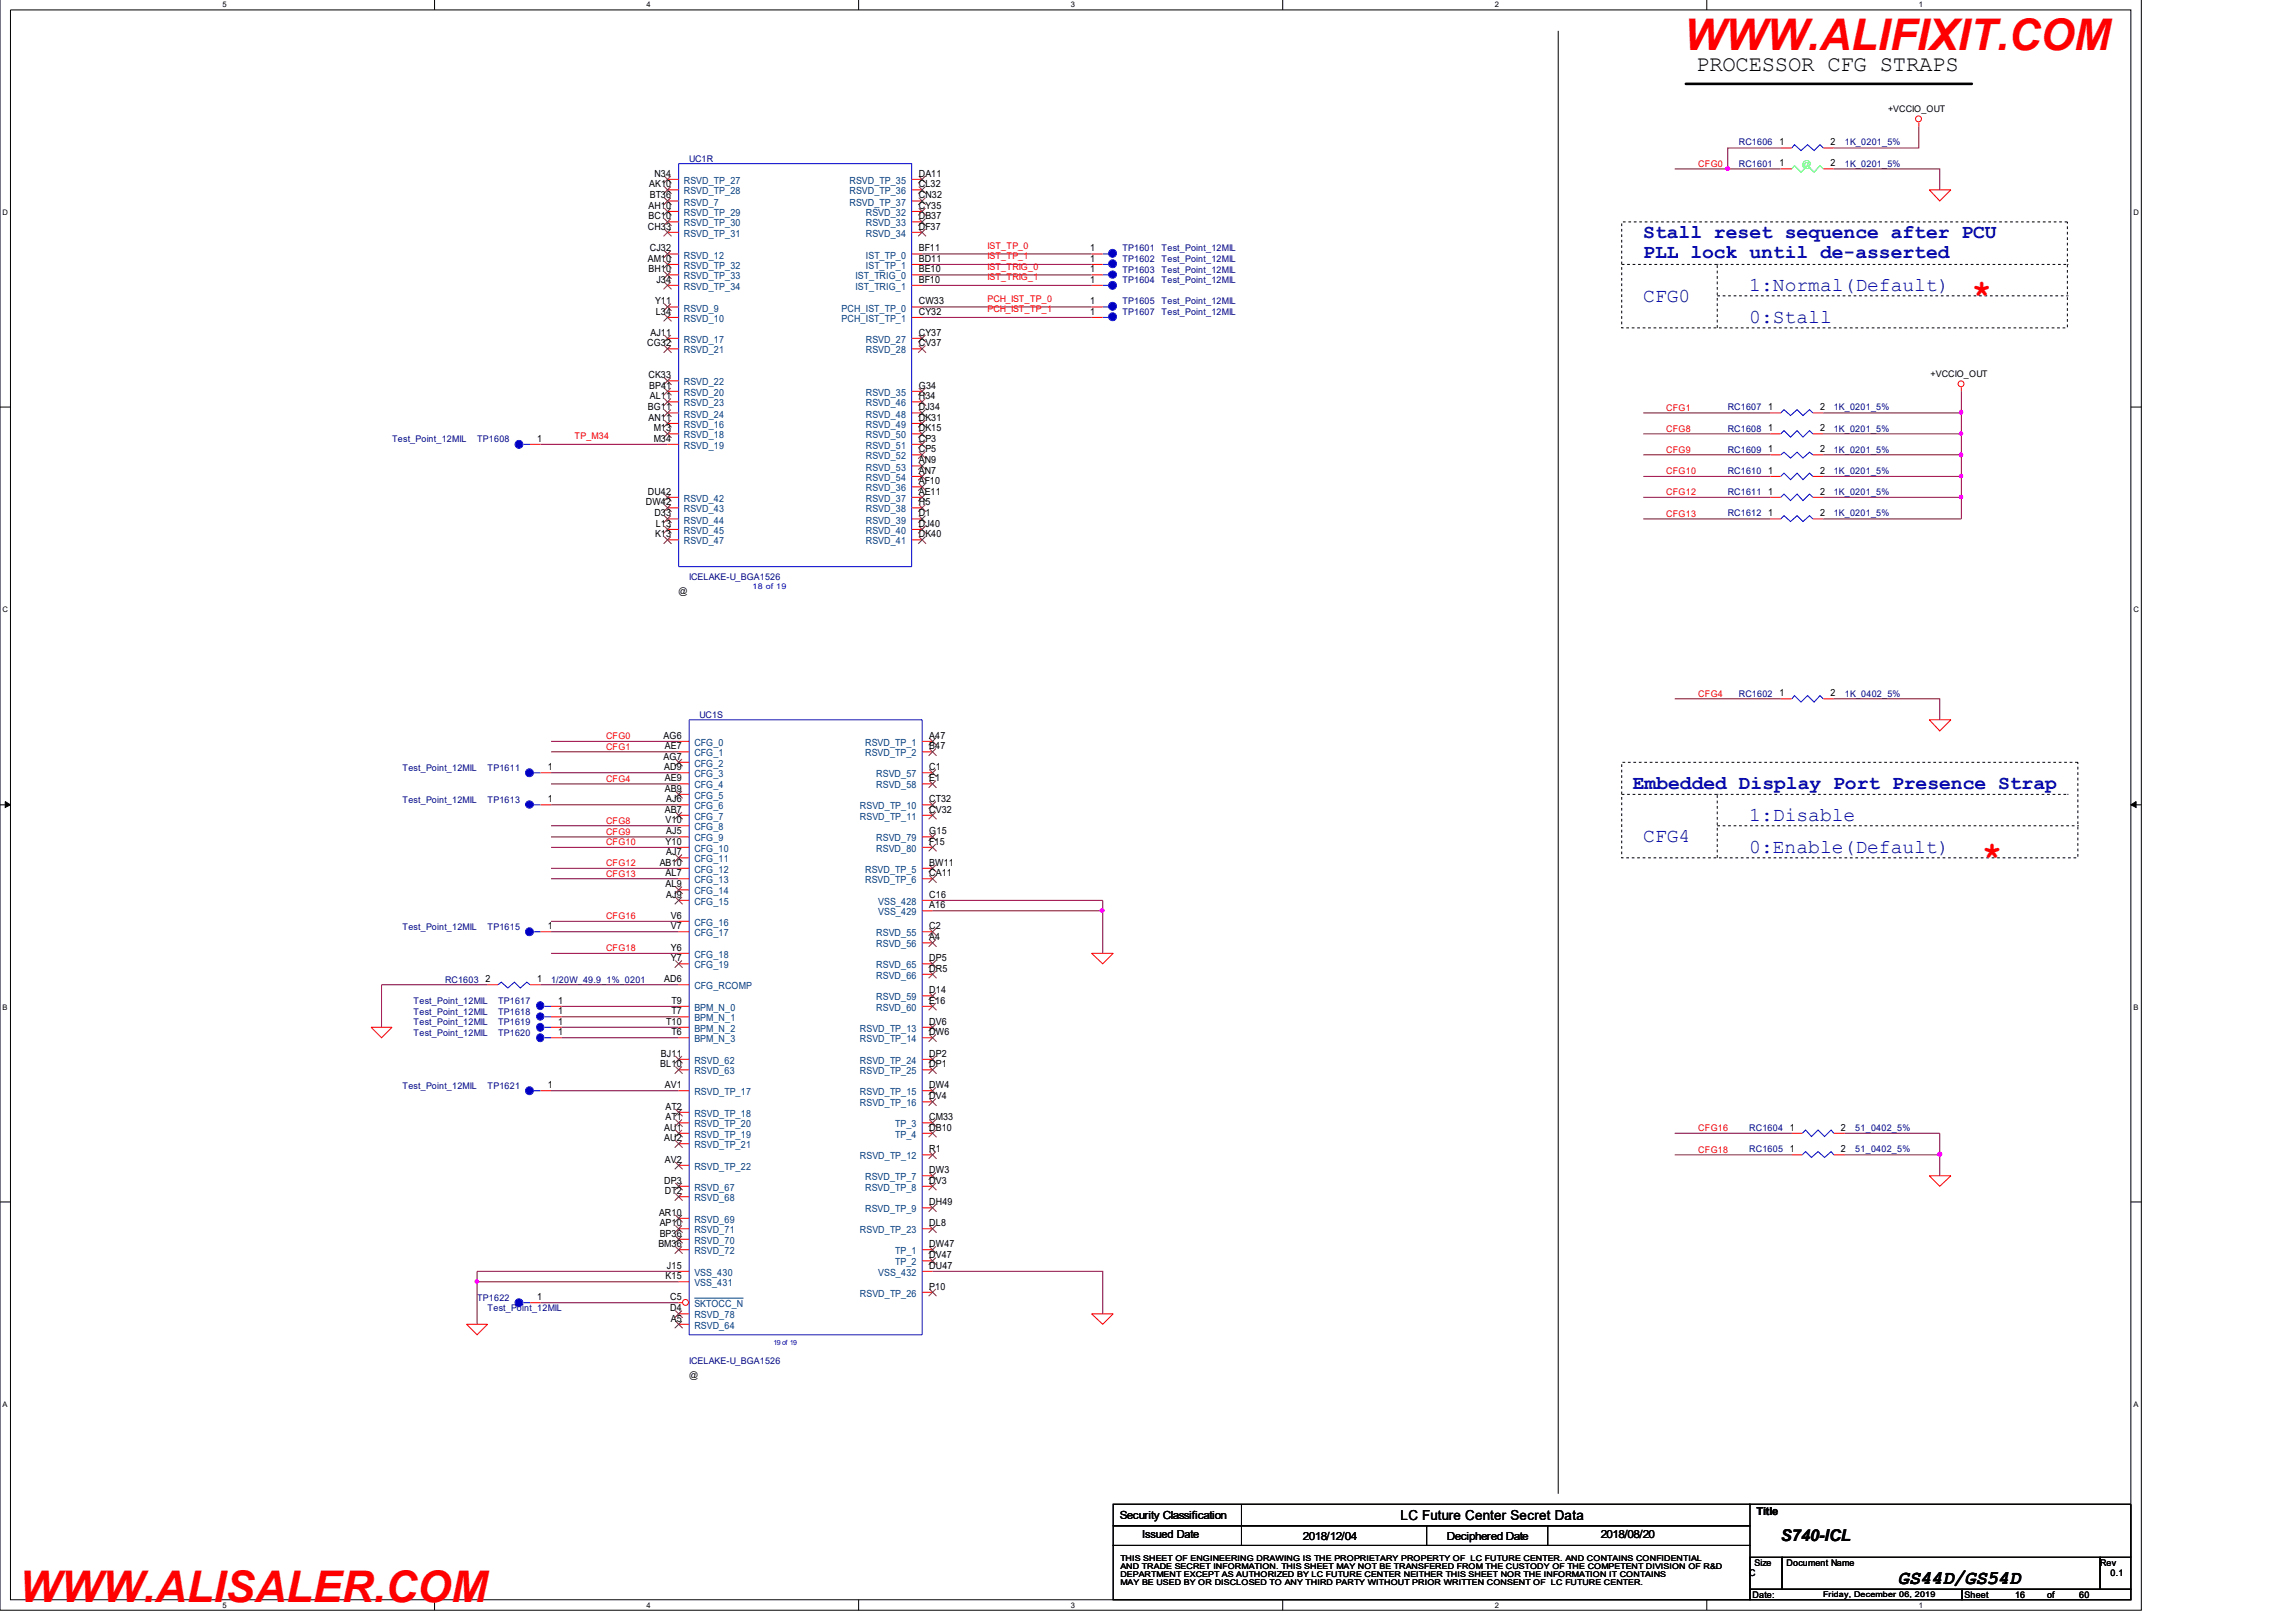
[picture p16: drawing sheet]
<svg xmlns="http://www.w3.org/2000/svg" width="297mm" height="210mm" viewBox="0 0 297 210" stroke-linecap="round" stroke-linejoin="round" font-family="sans-serif">
<defs><g id="words">
<g font-size="5.6" fill="#f00">
<text x="217.9" y="6.4">WWW.ALIFIXIT.COM</text>
<text x="2.5" y="207.3">WWW.ALISALER.COM</text>
</g>
<g font-size="4.3" fill="#f00">
<text x="255.1" y="39.1">*</text>
<text x="256.5" y="111.9">*</text>
</g>
<text font-size="2.9" x="219.5" y="9.2">PROCESSOR CFG STRAPS</text>
<g font-size="2.5" fill="#0000a0">
<text x="212.6" y="30.8">Stall reset sequence after PCU</text>
<text x="212.6" y="33.4">PLL lock until de-asserted</text>
<text x="212.6" y="39">CFG0</text>
<text x="226.3" y="37.7">1:Normal(Default)</text>
<text x="226.3" y="41.8">0:Stall</text>
<text x="211.2" y="102.1">Embedded Display Port Presence Strap</text>
<text x="226.3" y="106.3">1:Disable</text>
<text x="212.6" y="109">CFG4</text>
<text x="226.3" y="110.4">0:Enable(Default)</text>
</g>
<text font-size="2.5" x="245.5" y="205">GS44D/GS54D</text>
<text font-size="2.1" x="230.4" y="199.4">S740-ICL</text>
<text font-size="1.8" x="181.2" y="196.7">LC Future Center Secret Data</text>
<g font-size="1.4">
<text x="144.9" y="196.5">Security Classification</text>
<text x="227.2" y="196.1">Title</text>
<text x="147.7" y="199.1">Issued Date</text>
<text x="168.6" y="199.2">2018/12/04</text>
<text x="187.2" y="199.2">Deciphered Date</text>
<text x="207.1" y="199.1">2018/08/20</text>
</g>
<g font-size="1.3">
<text x="84.7" y="22.9">N34</text>
<text x="118.9" y="22.9">DA11</text>
<text x="230.2" y="18.8">1</text>
<text x="230.2" y="21.5">1</text>
<text x="236.8" y="18.8">2</text>
<text x="236.8" y="21.5">2</text>
<text x="83.8" y="29.7">CH33</text>
<text x="83.9" y="27">AH10</text>
<text x="83.9" y="28.4">BC10</text>
<text x="84" y="24.2">AK10</text>
<text x="84.1" y="25.7">BT36</text>
<text x="118.9" y="24.2">CL32</text>
<text x="118.9" y="25.7">CN32</text>
<text x="118.9" y="28.4">DB37</text>
<text x="118.9" y="27">CY35</text>
<text x="118.9" y="29.7">DF37</text>
<text x="83.8" y="33.9">AM10</text>
<text x="83.9" y="35.2">BH10</text>
<text x="84.1" y="32.5">CJ32</text>
<text x="118.9" y="35.2">BE10</text>
<text x="118.9" y="32.5">BF11</text>
<text x="118.9" y="33.9">BD11</text>
<text x="141.1" y="35.2">1</text>
<text x="141.1" y="33.9">1</text>
<text x="141.1" y="32.5">1</text>
<text x="84.8" y="39.4">Y11</text>
<text x="84.8" y="40.7">L34</text>
<text x="84.9" y="36.6">J34</text>
<text x="118.9" y="39.4">CW33</text>
<text x="118.9" y="40.7">CY32</text>
<text x="118.9" y="36.6">BF10</text>
<text x="141.1" y="36.6">1</text>
<text x="141.1" y="39.4">1</text>
<text x="141.1" y="40.7">1</text>
<text x="83.7" y="44.8">CG32</text>
<text x="84.2" y="43.4">AJ11</text>
<text x="118.9" y="43.4">CY37</text>
<text x="118.9" y="44.8">CV37</text>
<text x="83.8" y="53.1">BG11</text>
<text x="83.9" y="49">CK33</text>
<text x="84" y="50.3">BP41</text>
<text x="84.1" y="51.7">AL11</text>
<text x="118.9" y="50.3">G34</text>
<text x="118.9" y="51.7">H34</text>
<text x="118.9" y="53.1">DJ34</text>
<text x="228.8" y="53.1">1</text>
<text x="235.5" y="53.1">2</text>
<text x="69.5" y="57.2">1</text>
<text x="83.9" y="54.5">AN11</text>
<text x="84.6" y="55.8">M13</text>
<text x="84.6" y="57.2">M34</text>
<text x="118.9" y="58.5">CP5</text>
<text x="118.9" y="60">AN9</text>
<text x="118.9" y="54.5">DK31</text>
<text x="118.9" y="55.8">DK15</text>
<text x="118.9" y="57.2">CP3</text>
<text x="228.8" y="55.8">1</text>
<text x="228.8" y="58.5">1</text>
<text x="235.5" y="55.8">2</text>
<text x="235.5" y="58.5">2</text>
<text x="83.6" y="65.4">DW42</text>
<text x="83.8" y="64">DU42</text>
<text x="118.9" y="61.3">AN7</text>
<text x="118.9" y="62.7">AF10</text>
<text x="118.9" y="64">AE11</text>
<text x="118.9" y="65.4">H5</text>
<text x="228.8" y="64">1</text>
<text x="228.8" y="61.3">1</text>
<text x="235.5" y="64">2</text>
<text x="235.5" y="61.3">2</text>
<text x="84.7" y="66.8">D33</text>
<text x="84.8" y="69.5">K13</text>
<text x="84.8" y="68.2">L13</text>
<text x="118.9" y="69.5">DK40</text>
<text x="118.9" y="66.8">D1</text>
<text x="118.9" y="68.2">DJ40</text>
<text x="228.8" y="66.8">1</text>
<text x="235.5" y="66.8">2</text>
<text x="85.9" y="95.6">AG6</text>
<text x="120.2" y="95.6">A47</text>
<text x="230.2" y="90.1">1</text>
<text x="236.8" y="90.1">2</text>
<text x="70.9" y="99.7">1</text>
<text x="85.9" y="98.3">AG7</text>
<text x="85.9" y="99.7">AD9</text>
<text x="86" y="97">AE7</text>
<text x="86" y="101.1">AE9</text>
<text x="120.2" y="97">B47</text>
<text x="120.2" y="99.7">C1</text>
<text x="120.2" y="101.1">E1</text>
<text x="70.9" y="103.8">1</text>
<text x="86" y="102.5">AB9</text>
<text x="86" y="105.2">AB7</text>
<text x="86.1" y="106.5">V10</text>
<text x="86.2" y="103.8">AJ6</text>
<text x="86.2" y="108">AJ5</text>
<text x="120.2" y="103.8">CT32</text>
<text x="120.2" y="105.2">CV32</text>
<text x="120.2" y="108">G15</text>
<text x="85.3" y="112">AB10</text>
<text x="86.1" y="109.3">Y10</text>
<text x="86.1" y="113.4">AL7</text>
<text x="86.2" y="110.7">AJ7</text>
<text x="120.2" y="112">BW11</text>
<text x="120.2" y="113.4">CA11</text>
<text x="120.2" y="109.3">F15</text>
<text x="86.1" y="114.8">AL9</text>
<text x="86.2" y="116.2">AJ9</text>
<text x="86.8" y="118.9">V6</text>
<text x="120.2" y="116.2">C16</text>
<text x="120.2" y="117.5">A16</text>
<text x="70.9" y="120.2">1</text>
<text x="86.8" y="123">Y6</text>
<text x="86.8" y="124.4">Y7</text>
<text x="86.8" y="120.2">V7</text>
<text x="120.2" y="120.2">C2</text>
<text x="120.2" y="121.7">A4</text>
<text x="120.2" y="124.4">DP5</text>
<text x="120.2" y="125.7">DR5</text>
<text x="62.8" y="127.1">2</text>
<text x="69.5" y="127.1">1</text>
<text x="72.2" y="129.9">1</text>
<text x="72.2" y="131.2">1</text>
<text x="85.9" y="127.1">AD6</text>
<text x="86.9" y="129.9">T9</text>
<text x="86.9" y="131.2">T7</text>
<text x="120.2" y="128.5">D14</text>
<text x="120.2" y="129.9">E16</text>
<text x="72.2" y="134">1</text>
<text x="72.2" y="132.6">1</text>
<text x="85.5" y="136.8">BJ11</text>
<text x="86.2" y="132.6">T10</text>
<text x="86.9" y="134">T6</text>
<text x="120.2" y="136.8">DP2</text>
<text x="120.2" y="132.6">DV6</text>
<text x="120.2" y="134">DW6</text>
<text x="70.9" y="140.8">1</text>
<text x="85.4" y="138.1">BL10</text>
<text x="86" y="140.8">AV1</text>
<text x="86.1" y="143.6">AT2</text>
<text x="120.2" y="140.8">DW4</text>
<text x="120.2" y="142.3">DV4</text>
<text x="120.2" y="138.1">DP1</text>
<text x="85.9" y="146.3">AU1</text>
<text x="85.9" y="147.7">AU2</text>
<text x="86.1" y="145">AT1</text>
<text x="120.2" y="149.1">R1</text>
<text x="120.2" y="145">CM33</text>
<text x="120.2" y="146.3">DB10</text>
<text x="231.6" y="146.3">1</text>
<text x="231.6" y="149.1">1</text>
<text x="238.2" y="146.3">2</text>
<text x="238.2" y="149.1">2</text>
<text x="85.9" y="153.2">DP3</text>
<text x="86" y="150.5">AV2</text>
<text x="86" y="154.5">DT2</text>
<text x="120.2" y="151.8">DW3</text>
<text x="120.2" y="153.2">DV3</text>
<text x="120.2" y="156">DH49</text>
<text x="85.2" y="161.4">BM36</text>
<text x="85.3" y="157.3">AR10</text>
<text x="85.3" y="160">BP36</text>
<text x="85.3" y="158.7">AP10</text>
<text x="120.2" y="158.7">DL8</text>
<text x="120.2" y="161.4">DW47</text>
<text x="86.1" y="165.5">K15</text>
<text x="86.3" y="164.2">J15</text>
<text x="120.2" y="166.9">P10</text>
<text x="120.2" y="162.8">DV47</text>
<text x="120.2" y="164.2">DU47</text>
<text x="69.5" y="168.2">1</text>
<text x="86.7" y="168.2">C5</text>
<text x="86.7" y="169.7">D4</text>
<text x="86.8" y="171">A5</text>
</g>
<g font-size="1.3" fill="#004080">
<text x="88.5" y="23.8">RSVD_TP_27</text>
<text x="109.9" y="23.8">RSVD_TP_35</text>
<text x="88.5" y="25.2">RSVD_TP_28</text>
<text x="88.5" y="26.6">RSVD_7</text>
<text x="88.5" y="28">RSVD_TP_29</text>
<text x="88.5" y="29.3">RSVD_TP_30</text>
<text x="109.9" y="25.2">RSVD_TP_36</text>
<text x="109.9" y="26.6">RSVD_TP_37</text>
<text x="112" y="29.3">RSVD_33</text>
<text x="112" y="28">RSVD_32</text>
<text x="88.5" y="30.7">RSVD_TP_31</text>
<text x="88.5" y="33.5">RSVD_12</text>
<text x="88.5" y="34.8">RSVD_TP_32</text>
<text x="112" y="33.5">IST_TP_0</text>
<text x="112" y="34.8">IST_TP_1</text>
<text x="112" y="30.7">RSVD_34</text>
<text x="88.5" y="40.3">RSVD_9</text>
<text x="88.5" y="41.7">RSVD_10</text>
<text x="88.5" y="36.2">RSVD_TP_33</text>
<text x="88.5" y="37.5">RSVD_TP_34</text>
<text x="108.9" y="40.3">PCH_IST_TP_0</text>
<text x="108.9" y="41.7">PCH_IST_TP_1</text>
<text x="110.7" y="36.2">IST_TRIG_0</text>
<text x="110.7" y="37.5">IST_TRIG_1</text>
<text x="88.5" y="44.4">RSVD_17</text>
<text x="88.5" y="45.7">RSVD_21</text>
<text x="112" y="44.4">RSVD_27</text>
<text x="112" y="45.7">RSVD_28</text>
<text x="88.5" y="49.9">RSVD_22</text>
<text x="88.5" y="52.6">RSVD_23</text>
<text x="88.5" y="51.2">RSVD_20</text>
<text x="112" y="51.2">RSVD_35</text>
<text x="112" y="52.6">RSVD_46</text>
<text x="88.5" y="54">RSVD_24</text>
<text x="88.5" y="55.4">RSVD_16</text>
<text x="88.5" y="56.7">RSVD_18</text>
<text x="88.5" y="58.1">RSVD_19</text>
<text x="112" y="59.5">RSVD_52</text>
<text x="112" y="54">RSVD_48</text>
<text x="112" y="55.4">RSVD_49</text>
<text x="112" y="56.7">RSVD_50</text>
<text x="112" y="58.1">RSVD_51</text>
<text x="88.5" y="65">RSVD_42</text>
<text x="112" y="60.9">RSVD_53</text>
<text x="112" y="62.2">RSVD_54</text>
<text x="112" y="63.6">RSVD_36</text>
<text x="112" y="65">RSVD_37</text>
<text x="88.5" y="66.3">RSVD_43</text>
<text x="88.5" y="67.7">RSVD_44</text>
<text x="88.5" y="69.1">RSVD_45</text>
<text x="88.5" y="70.5">RSVD_47</text>
<text x="112" y="70.5">RSVD_41</text>
<text x="112" y="66.3">RSVD_38</text>
<text x="112" y="67.7">RSVD_39</text>
<text x="112" y="69.1">RSVD_40</text>
<text x="89.8" y="96.5">CFG_0</text>
<text x="89.8" y="97.9">CFG_1</text>
<text x="89.8" y="99.2">CFG_2</text>
<text x="89.8" y="100.6">CFG_3</text>
<text x="111.9" y="96.5">RSVD_TP_1</text>
<text x="111.9" y="97.9">RSVD_TP_2</text>
<text x="113.4" y="100.6">RSVD_57</text>
<text x="89.8" y="102">CFG_4</text>
<text x="89.8" y="103.4">CFG_5</text>
<text x="89.8" y="104.7">CFG_6</text>
<text x="89.8" y="106.1">CFG_7</text>
<text x="89.8" y="107.5">CFG_8</text>
<text x="111.3" y="104.7">RSVD_TP_10</text>
<text x="111.3" y="106.1">RSVD_TP_11</text>
<text x="113.4" y="102">RSVD_58</text>
<text x="89.8" y="110.3">CFG_10</text>
<text x="89.8" y="111.6">CFG_11</text>
<text x="89.8" y="113">CFG_12</text>
<text x="89.8" y="108.9">CFG_9</text>
<text x="111.9" y="113">RSVD_TP_5</text>
<text x="113.4" y="108.9">RSVD_79</text>
<text x="113.4" y="110.3">RSVD_80</text>
<text x="89.8" y="114.3">CFG_13</text>
<text x="89.8" y="115.8">CFG_14</text>
<text x="89.8" y="117.1">CFG_15</text>
<text x="89.8" y="119.8">CFG_16</text>
<text x="111.9" y="114.3">RSVD_TP_6</text>
<text x="113.6" y="117.1">VSS_428</text>
<text x="113.6" y="118.5">VSS_429</text>
<text x="89.8" y="124">CFG_18</text>
<text x="89.8" y="125.3">CFG_19</text>
<text x="89.8" y="121.2">CFG_17</text>
<text x="113.4" y="121.2">RSVD_55</text>
<text x="113.4" y="122.6">RSVD_56</text>
<text x="113.4" y="125.3">RSVD_65</text>
<text x="89.8" y="128">CFG_RCOMP</text>
<text x="89.8" y="130.8">BPM_N_0</text>
<text x="113.4" y="129.5">RSVD_59</text>
<text x="113.4" y="130.8">RSVD_60</text>
<text x="113.4" y="126.7">RSVD_66</text>
<text x="89.8" y="137.7">RSVD_62</text>
<text x="89.8" y="132.2">BPM_N_1</text>
<text x="89.8" y="133.5">BPM_N_2</text>
<text x="89.8" y="134.9">BPM_N_3</text>
<text x="111.3" y="137.7">RSVD_TP_24</text>
<text x="111.3" y="133.5">RSVD_TP_13</text>
<text x="111.3" y="134.9">RSVD_TP_14</text>
<text x="89.8" y="141.7">RSVD_TP_17</text>
<text x="89.8" y="139">RSVD_63</text>
<text x="111.3" y="141.7">RSVD_TP_15</text>
<text x="111.3" y="143.2">RSVD_TP_16</text>
<text x="111.3" y="139">RSVD_TP_25</text>
<text x="89.8" y="144.5">RSVD_TP_18</text>
<text x="89.8" y="147.2">RSVD_TP_19</text>
<text x="89.8" y="145.9">RSVD_TP_20</text>
<text x="89.8" y="148.6">RSVD_TP_21</text>
<text x="115.8" y="145.9">TP_3</text>
<text x="115.8" y="147.2">TP_4</text>
<text x="89.8" y="151.4">RSVD_TP_22</text>
<text x="89.8" y="154.1">RSVD_67</text>
<text x="89.8" y="155.5">RSVD_68</text>
<text x="111.3" y="150">RSVD_TP_12</text>
<text x="111.9" y="152.8">RSVD_TP_7</text>
<text x="111.9" y="154.1">RSVD_TP_8</text>
<text x="89.8" y="161">RSVD_70</text>
<text x="89.8" y="159.6">RSVD_71</text>
<text x="89.8" y="158.3">RSVD_69</text>
<text x="111.3" y="159.6">RSVD_TP_23</text>
<text x="111.9" y="156.9">RSVD_TP_9</text>
<text x="89.8" y="162.3">RSVD_72</text>
<text x="89.8" y="165.1">VSS_430</text>
<text x="89.8" y="166.5">VSS_431</text>
<text x="111.3" y="167.8">RSVD_TP_26</text>
<text x="113.6" y="165.1">VSS_432</text>
<text x="115.8" y="162.3">TP_1</text>
<text x="115.8" y="163.8">TP_2</text>
<text x="89.8" y="169.2">SKTOCC_N</text>
<text x="89.8" y="170.6">RSVD_78</text>
<text x="89.8" y="172">RSVD_64</text>
</g>
<g font-size="1.2">
<text x="244.3" y="14.5">+VCCIO_OUT</text>
<text x="249.8" y="48.8">+VCCIO_OUT</text>
<text x="87.8" y="76.9">@</text>
<text x="89.2" y="178.3">@</text>
<text x="226.3" y="204">C</text>
<text x="227" y="202.6">Size</text>
<text x="231.1" y="202.6">Document Name</text>
<text x="271.7" y="202.6">Rev</text>
<text x="273" y="204">0.1</text>
<text x="226.7" y="206.8">Date:</text>
<text x="254.2" y="206.8">Sheet</text>
<text x="260.7" y="206.8">16</text>
<text x="264.8" y="206.8">of</text>
<text x="269" y="206.8">60</text>
</g>
<g font-size="1.2" fill="#000080">
<text x="89.2" y="20.9">UC1R</text>
<text x="225" y="18.8">RC1606</text>
<text x="225" y="21.6">RC1601</text>
<text x="238.7" y="18.8">1K_0201_5%</text>
<text x="238.7" y="21.6">1K_0201_5%</text>
<text x="145.2" y="35.3">TP1603</text>
<text x="145.2" y="34">TP1602</text>
<text x="145.2" y="32.5">TP1601</text>
<text x="150.3" y="35.3">Test_Point_12MIL</text>
<text x="150.3" y="34">Test_Point_12MIL</text>
<text x="150.3" y="32.5">Test_Point_12MIL</text>
<text x="145.2" y="36.7">TP1604</text>
<text x="145.2" y="39.4">TP1605</text>
<text x="145.2" y="40.8">TP1607</text>
<text x="150.3" y="36.7">Test_Point_12MIL</text>
<text x="150.3" y="39.4">Test_Point_12MIL</text>
<text x="150.3" y="40.8">Test_Point_12MIL</text>
<text x="223.5" y="53.1">RC1607</text>
<text x="237.2" y="53.1">1K_0201_5%</text>
<text x="50.7" y="57.2">Test_Point_12MIL</text>
<text x="61.7" y="57.2">TP1608</text>
<text x="223.5" y="55.9">RC1608</text>
<text x="223.5" y="58.6">RC1609</text>
<text x="237.2" y="55.9">1K_0201_5%</text>
<text x="237.2" y="58.6">1K_0201_5%</text>
<text x="223.5" y="64.1">RC1611</text>
<text x="223.5" y="61.4">RC1610</text>
<text x="237.2" y="64.1">1K_0201_5%</text>
<text x="237.2" y="61.4">1K_0201_5%</text>
<text x="223.5" y="66.8">RC1612</text>
<text x="237.2" y="66.8">1K_0201_5%</text>
<text x="89.2" y="75.1">ICELAKE-U_BGA1526</text>
<text x="90.5" y="92.9">UC1S</text>
<text x="225" y="90.2">RC1602</text>
<text x="238.7" y="90.2">1K_0402_5%</text>
<text x="52.1" y="99.8">Test_Point_12MIL</text>
<text x="63.1" y="99.8">TP1611</text>
<text x="52.1" y="103.9">Test_Point_12MIL</text>
<text x="63.1" y="103.9">TP1613</text>
<text x="52.1" y="120.3">Test_Point_12MIL</text>
<text x="63.1" y="120.3">TP1615</text>
<text x="53.5" y="130">Test_Point_12MIL</text>
<text x="53.5" y="131.3">Test_Point_12MIL</text>
<text x="57.6" y="127.2">RC1603</text>
<text x="64.4" y="130">TP1617</text>
<text x="64.4" y="131.3">TP1618</text>
<text x="71.3" y="127.2">1/20W_49.9_1%_0201</text>
<text x="53.5" y="134">Test_Point_12MIL</text>
<text x="53.5" y="132.7">Test_Point_12MIL</text>
<text x="64.4" y="134">TP1620</text>
<text x="64.4" y="132.7">TP1619</text>
<text x="52.1" y="140.9">Test_Point_12MIL</text>
<text x="63.1" y="140.9">TP1621</text>
<text x="226.3" y="146.4">RC1604</text>
<text x="226.3" y="149.1">RC1605</text>
<text x="240" y="146.4">51_0402_5%</text>
<text x="240" y="149.1">51_0402_5%</text>
<text x="61.7" y="168.3">TP1622</text>
<text x="63.1" y="169.7">Test_Point_12MIL</text>
<text x="89.2" y="176.5">ICELAKE-U_BGA1526</text>
</g>
<g font-size="1.2" fill="#f00">
<text x="219.7" y="21.6">CFG0</text>
<text x="127.8" y="32.2">IST_TP_0</text>
<text x="127.8" y="33.5">IST_TP_1</text>
<text x="127.8" y="34.9">IST_TRIG_0</text>
<text x="127.8" y="36.3">IST_TRIG_1</text>
<text x="127.8" y="39">PCH_IST_TP_0</text>
<text x="127.8" y="40.4">PCH_IST_TP_1</text>
<text x="215.6" y="53.2">CFG1</text>
<text x="74.3" y="56.8">TP_M34</text>
<text x="215.6" y="55.9">CFG8</text>
<text x="215.6" y="58.6">CFG9</text>
<text x="215.6" y="61.4">CFG10</text>
<text x="215.6" y="64.1">CFG12</text>
<text x="215.6" y="66.9">CFG13</text>
<text x="78.4" y="95.7">CFG0</text>
<text x="219.7" y="90.2">CFG4</text>
<text x="78.4" y="101.2">CFG4</text>
<text x="78.4" y="97">CFG1</text>
<text x="78.4" y="106.6">CFG8</text>
<text x="78.4" y="108">CFG9</text>
<text x="78.4" y="109.4">CFG10</text>
<text x="78.4" y="112.1">CFG12</text>
<text x="78.4" y="113.5">CFG13</text>
<text x="78.4" y="119">CFG16</text>
<text x="78.4" y="123.1">CFG18</text>
<text x="219.7" y="149.2">CFG18</text>
<text x="219.7" y="146.4">CFG16</text>
</g>
<text font-size="1.2" fill="#0f0" x="233.2" y="21.6">@</text>
<g font-size="1">
<text x="28.8" y=".9">5</text>
<text x="83.7" y=".9">4</text>
<text x="138.5" y=".9">3</text>
<text x="193.4" y=".9">2</text>
<text x="248.2" y=".9">1</text>
<text x=".3" y="27.8">D</text>
<text x="276" y="27.8">D</text>
<text x=".3" y="79.2">C</text>
<text x="276" y="79.2">C</text>
<text x=".3" y="130.7">B</text>
<text x="276" y="130.7">B</text>
<text x=".3" y="182">A</text>
<text x="276" y="182">A</text>
<text x="144.9" y="202">THIS SHEET OF ENGINEERING DRAWING IS THE PROPRIETARY PROPERTY OF LC FUTURE CENTER. AND CONTAINS CONFIDENTIAL</text>
<text x="144.9" y="203">AND TRADE SECRET INFORMATION. THIS SHEET MAY NOT BE TRANSFERED FROM THE CUSTODY OF THE COMPETENT DIVISION OF R&amp;D</text>
<text x="28.8" y="208">5</text>
<text x="83.7" y="208">4</text>
<text x="138.5" y="208">3</text>
<text x="144.9" y="204.1">DEPARTMENT EXCEPT AS AUTHORIZED BY LC FUTURE CENTER NEITHER THIS SHEET NOR THE INFORMATION IT CONTAINS</text>
<text x="144.9" y="205.1">MAY BE USED BY OR DISCLOSED TO ANY THIRD PARTY WITHOUT PRIOR WRITTEN CONSENT OF LC FUTURE CENTER.</text>
<text x="193.4" y="208">2</text>
<text x="235.9" y="206.7">Friday, December 06, 2019</text>
<text x="248.2" y="208">1</text>
</g>
<text font-size="1" fill="#00f" x="97.4" y="76.2">18 of 19</text>
<text font-size=".9" fill="#00f" x="100.1" y="174">19 of 19</text>
</g></defs>
<path d="M0 -.1v208.5h277v-208.5M1.4 1.3h274.3v205.7h-274.3z" fill="none" stroke="#000" stroke-width=".13"/>
<g fill="#fff">
<path d="M28.8 .1h.4v1h-.4z"/>
<path d="M28.8 207.2h.4v1h-.4z"/>
</g>
<path d="M56.2 -.1v1.4M56.2 207v1.4" fill="none" stroke="#000" stroke-width=".13"/>
<g fill="#fff">
<path d="M83.7 .1h.4v1h-.4z"/>
<path d="M83.7 207.2h.4v1h-.4z"/>
</g>
<path d="M111.1 -.1v1.4M111.1 207v1.4" fill="none" stroke="#000" stroke-width=".13"/>
<g fill="#fff">
<path d="M138.5 .1h.4v1h-.4z"/>
<path d="M138.5 207.2h.4v1h-.4z"/>
</g>
<path d="M165.9 -.1v1.4M165.9 207v1.4" fill="none" stroke="#000" stroke-width=".13"/>
<g fill="#fff">
<path d="M193.4 .1h.4v1h-.4z"/>
<path d="M193.4 207.2h.4v1h-.4z"/>
</g>
<path d="M220.8 -.1v1.4M220.8 207v1.4" fill="none" stroke="#000" stroke-width=".13"/>
<g fill="#fff">
<path d="M248.2 .1h.5v1h-.5z"/>
<path d="M248.2 207.2h.5v1h-.5z"/>
<path d="M.3 26.9h.5v1.1h-.5z"/>
<path d="M276 26.9h.5v1.1h-.5z"/>
<path d="M.3 78.3h.5v1h-.5z"/>
<path d="M276 78.3h.5v1h-.5z"/>
</g>
<path d="M0 52.7h1.4M275.7 52.7h1.3" fill="none" stroke="#000" stroke-width=".13"/>
<g fill="#fff">
<path d="M.3 129.8h.5v1h-.5z"/>
<path d="M276 129.8h.5v1h-.5z"/>
</g>
<path d="M0 104.2h1.4M275.7 104.2h1.3" fill="none" stroke="#000" stroke-width=".13"/>
<path d="M.7 103.7l.7 .5-.7 .3zM275.7 104.2l.7-.5v.8z" fill="#000" stroke="#000" stroke-width=".13"/>
<g fill="#fff">
<path d="M.3 181.2h.5v1h-.5z"/>
<path d="M276 181.2h.5v1h-.5z"/>
</g>
<g fill="none" stroke="#000" stroke-width=".13">
<path d="M201.6 4v189.3M0 155.5h1.4M275.7 155.5h1.3M144 194.7h82.4v2.8h-82.4zM144 197.5h82.4v2.5h-82.4zM144 200h82.4v7h-82.4zM160.6 194.7v5.3M184.6 197.5v2.5M200.2 197.5v2.5M226.3 194.7h49.4v6.8M226.4 205.7h27.4v1.3h-27.4zM226.4 201.5h4.1v4.2h-4.1z"/>
<path d="M230.5 201.5h41.2v4.2h-41.2zM253.8 205.7h21.9v1.3h-21.9zM271.7 201.5h4v4.2h-4z"/>
</g>
<path d="M209.8 34.2h57.7M209.8 28.7h57.7v13.7h-57.7zM222.2 38.3h45.3M222.2 42.4v-8.2M209.8 98.7h59v12.3h-59zM209.8 102.8h57.7M222.2 106.9h46.6M222.2 111v-8.2" fill="none" stroke="#000" stroke-width=".13" stroke-dasharray=".4 .4 .4 .4 .4 .4 .4 .4" stroke-linecap="butt"/>
<path d="M218.1 10.9h37" fill="none" stroke="#000" stroke-width=".34"/>
<g fill="none" stroke="#f00" stroke-width=".13">
<path d="M230.4 19.1h1.4M235.9 19.1h1.3M248.2 15.8v.6M141.2 35.6h1.5M141.2 34.2h1.5M141.2 36.9h1.5M141.2 39.7h1.5M249.6 24.6h2.8l-1.4 1.4zM229 53.4h1.4M234.5 53.4h1.4M253.7 50.1v.5M229 64.4h1.4"/>
<path d="M229 67.2h1.4M234.5 64.4h1.4M234.5 67.2h1.4M230.4 90.4h1.4M235.9 90.4h1.3M249.6 93.1h2.8l-1.4 1.5zM69.9 100h1.4M48 132.9h2.7l-1.3 1.4zM71.3 134.3h1.3M71.3 130.2h1.3M141.2 123.4h2.8l-1.3 1.3zM69.9 141.2h1.4"/>
<path d="M231.8 146.7h1.4M237.2 146.7h1.5M249.6 152.2h2.8l-1.4 1.3zM60.4 171.4h2.7l-1.4 1.3zM68.6 168.6h1.3M141.2 170h2.8l-1.3 1.4z"/>
<circle cx="248.2" cy="15.4" r=".38"/>
<circle cx="253.7" cy="49.7" r=".38"/>
</g>
<g fill="#00f" stroke="#00f" stroke-width=".13">
<circle cx="69.9" cy="134.3" r=".49"/>
<circle cx="144" cy="35.5" r=".49"/>
<circle cx="68.5" cy="100" r=".51"/>
<circle cx="68.5" cy="141.2" r=".51"/>
<circle cx="143.9" cy="34.1" r=".51"/>
<circle cx="67.1" cy="168.6" r=".51"/>
<circle cx="143.9" cy="36.9" r=".51"/>
<circle cx="69.9" cy="130.1" r=".49"/>
<circle cx="143.9" cy="39.6" r=".51"/>
</g>
<g fill="none" stroke="#00f" stroke-width=".13">
<path d="M231.8 19.1l.4-.4 .8 .8 .8-.8 .9 .8 .8-.8 .4 .4M142.7 35.6h.7M142.7 34.2h.7M142.7 36.9h.7M142.7 39.7h.7M230.4 53.4l.4-.4 .8 .8 .9-.8 .8 .8 .8-.8 .4 .4M230.4 64.4l.4-.5 .8 .9 .9-.9 .8 .9 .8-.9 .4 .5M230.4 67.2l.4-.5 .8 .8 .9-.8 .8 .8 .8-.8 .4 .5M89.2 93.1h30.1v79.6h-30.1zM231.8 90.4l.4-.4 .8 .9 .8-.9 .9 .9 .8-.9 .4 .4M69.1 100h.8M70.4 134.3h.9"/>
<path d="M70.4 130.2h.9M69.1 141.2h.8M233.2 146.7l.4-.5 .8 .9 .8-.9 .9 .9 .8-.9 .3 .5M67.7 168.6h.9"/>
</g>
<circle cx="88.7" cy="168.5" r=".38" fill="#fff" stroke="#f00" stroke-width=".13"/>
<g fill="none" stroke="#f00" stroke-width=".13">
<path d="M86.4 30.1h1.4M86.4 32.9h1.4M86.4 39.7h1.4M86.4 23.2h1.4M86.4 24.6h1.4M86.4 35.6h1.4M86.4 26h1.4M86.4 27.4h1.4M86.4 34.2h1.4M86.4 36.9h1.4M86.4 28.7h1.4M117.9 23.2h1.4"/>
<path d="M117.9 24.6h1.4M117.9 26h1.4M117.9 32.9h1.4M117.9 34.2h1.4M117.9 35.6h1.4M117.9 36.9h1.4M117.9 39.7h1.4M117.9 28.7h1.4M117.9 27.4h1.4M117.9 30.1h1.4M141.2 32.9h1.5M230.4 21.9h1.4"/>
<path d="M235.9 21.9h1.3M68.6 57.5h1.3M86.4 41.1h1.4M86.4 43.8h1.4M86.4 45.1h1.4M86.4 49.3h1.4M86.4 52h1.4M86.4 53.4h1.4M86.4 54.8h1.4M86.4 56.1h1.4M86.4 57.5h1.4M86.4 50.6h1.4"/>
<path d="M117.9 41.1h1.4M117.9 43.8h1.4M117.9 45.1h1.4M117.9 58.9h1.4M117.9 50.6h1.4M117.9 52h1.4M117.9 53.4h1.4M117.9 54.8h1.4M117.9 56.1h1.4M117.9 57.5h1.4M141.2 41.1h1.5M229 56.1h1.4"/>
<path d="M229 58.9h1.4M234.5 56.1h1.4M234.5 58.9h1.4M86.4 64.4h1.4M86.4 65.7h1.4M86.4 67.2h1.4M86.4 68.5h1.4M86.4 69.9h1.4M117.9 69.9h1.4M117.9 60.3h1.4M117.9 61.7h1.4M117.9 63h1.4"/>
<path d="M117.9 64.4h1.4M117.9 65.7h1.4M117.9 67.2h1.4M117.9 68.5h1.4M229 61.7h1.4M234.5 61.7h1.4M87.8 95.9h1.4M87.8 97.3h1.4M87.8 98.7h1.4M119.3 95.9h1.4M119.3 97.3h1.4M69.9 104.2h1.4"/>
<path d="M87.8 100h1.4M87.8 101.4h1.4M87.8 109.7h1.4M87.8 102.8h1.4M87.8 111h1.4M87.8 104.2h1.4M87.8 112.4h1.4M87.8 105.5h1.4M87.8 113.7h1.4M87.8 106.9h1.4M87.8 115.2h1.4M87.8 108.3h1.4"/>
<path d="M87.8 116.5h1.4M87.8 119.2h1.4M119.3 108.3h1.4M119.3 116.5h1.4M119.3 109.7h1.4M119.3 117.9h1.4M119.3 112.4h1.4M119.3 113.7h1.4M119.3 100h1.4M119.3 101.4h1.4M119.3 104.2h1.4M119.3 105.5h1.4"/>
<path d="M63.1 127.4h1.3M68.6 127.4h1.3M69.9 120.6h1.4M71.3 131.6h1.3M71.3 132.9h1.3M87.8 123.4h1.4M87.8 124.7h1.4M87.8 137.1h1.4M87.8 138.4h1.4M87.8 127.4h1.4M87.8 130.2h1.4M87.8 131.6h1.4"/>
<path d="M87.8 132.9h1.4M87.8 134.3h1.4M87.8 120.6h1.4M119.3 128.9h1.4M119.3 130.2h1.4M119.3 120.6h1.4M119.3 122h1.4M119.3 137.1h1.4M119.3 138.4h1.4M119.3 124.7h1.4M119.3 126.1h1.4M119.3 132.9h1.4"/>
<path d="M119.3 134.3h1.4M87.8 159h1.4M87.8 141.2h1.4M87.8 143.9h1.4M87.8 146.7h1.4M87.8 145.3h1.4M87.8 148h1.4M87.8 150.8h1.4M87.8 153.5h1.4M87.8 154.9h1.4M87.8 157.7h1.4M119.3 149.5h1.4"/>
<path d="M119.3 141.2h1.4M119.3 142.6h1.4M119.3 152.2h1.4M119.3 145.3h1.4M119.3 159h1.4M119.3 153.5h1.4M119.3 146.7h1.4M119.3 156.3h1.4M231.8 149.5h1.4M237.2 149.5h1.5M87.8 170h1.4M87.8 160.4h1.4"/>
<path d="M87.8 161.7h1.4M87.8 171.4h1.4M87.8 164.5h1.4M87.8 165.9h1.4M87.8 168.6h.5M119.3 161.7h1.4M119.3 163.2h1.4M119.3 167.2h1.4M119.3 164.5h1.4"/>
</g>
<path d="M89.8 168h6.4" fill="none" stroke="#004080" stroke-width=".13"/>
<g fill="none" stroke="#804000" stroke-width=".13">
<path d="M85.9 29.6l1 1M85.9 32.4l1 1M85.9 39.3l1 .9M85.9 22.8l1 .9M85.9 24.1l1 1M85.9 35.2l1 .9M85.9 25.6l1 .9M85.9 26.9l1 1M85.9 33.8l1 .9M85.9 36.5l1 .9M85.9 28.3l1 .9M86.8 29.6l-.9 1"/>
<path d="M86.8 32.4l-.9 1M86.8 39.3l-.9 .9M86.8 22.8l-.9 .9M86.8 24.1l-.9 1M86.8 35.2l-.9 .9M86.8 25.6l-.9 .9M86.8 26.9l-.9 1M86.8 33.8l-.9 .9M86.8 36.5l-.9 .9M86.8 28.3l-.9 .9M118.9 22.8l.9 .9M118.9 24.1l.9 1"/>
<path d="M118.9 25.6l.9 .9M118.9 28.3l.9 .9M118.9 26.9l.9 1M118.9 29.6l.9 1M119.7 22.8l-.9 .9M119.7 24.1l-.9 1M119.7 25.6l-.9 .9M119.7 28.3l-.9 .9M119.7 26.9l-.9 1M119.7 29.6l-.9 1M85.9 40.7l1 .9M85.9 43.4l1 .9"/>
<path d="M85.9 44.7l1 .9M85.9 48.9l1 .9M85.9 51.6l1 .9M85.9 53l1 .9M85.9 54.4l1 .9M85.9 55.7l1 1M85.9 50.2l1 1M86.8 40.7l-.9 .9M86.8 43.4l-.9 .9M86.8 44.7l-.9 .9M86.8 48.9l-.9 .9M86.8 51.6l-.9 .9"/>
<path d="M86.8 53l-.9 .9M86.8 54.4l-.9 .9M86.8 55.7l-.9 1M86.8 50.2l-.9 1M118.9 43.4l.9 .9M118.9 44.7l.9 .9M118.9 58.4l.9 1M118.9 59.9l.9 .9M118.9 50.2l.9 1M118.9 51.6l.9 .9M118.9 53l.9 .9M118.9 54.4l.9 .9"/>
<path d="M118.9 55.7l.9 1M118.9 57.1l.9 .9M119.7 43.4l-.9 .9M119.7 44.7l-.9 .9M119.7 58.4l-.9 1M119.7 59.9l-.9 .9M119.7 50.2l-.9 1M119.7 51.6l-.9 .9M119.7 53l-.9 .9M119.7 54.4l-.9 .9M119.7 55.7l-.9 1M119.7 57.1l-.9 .9"/>
<path d="M85.9 63.9l1 1M85.9 65.3l1 .9M85.9 66.7l1 1M85.9 68.1l1 .9M85.9 69.4l1 1M86.8 63.9l-.9 1M86.8 65.3l-.9 .9M86.8 66.7l-.9 1M86.8 68.1l-.9 .9M86.8 69.4l-.9 1M118.9 69.4l.9 1M118.9 61.2l.9 1"/>
<path d="M118.9 62.6l.9 .9M118.9 63.9l.9 1M118.9 65.3l.9 .9M118.9 66.7l.9 1M118.9 68.1l.9 .9M119.7 69.4l-.9 1M119.7 61.2l-.9 1M119.7 62.6l-.9 .9M119.7 63.9l-.9 1M119.7 65.3l-.9 .9M119.7 66.7l-.9 1M119.7 68.1l-.9 .9"/>
<path d="M87.4 98.2l.9 1M88.2 98.2l-.9 1M120.2 95.5l1 .9M120.2 96.9l1 .9M120.2 99.6l1 .9M121.1 95.5l-1 .9M121.1 96.9l-1 .9M121.1 99.6l-1 .9M87.4 102.4l.9 .9M87.4 110.6l.9 .9M87.4 105.1l.9 .9M87.4 114.7l.9 1"/>
<path d="M87.4 116.1l.9 .9M88.2 102.4l-.9 .9M88.2 110.6l-.9 .9M88.2 105.1l-.9 .9M88.2 114.7l-.9 1M88.2 116.1l-.9 .9M120.2 107.9l1 .9M120.2 109.2l1 1M120.2 111.9l1 1M120.2 113.3l1 .9M120.2 101l1 1M120.2 103.7l1 1"/>
<path d="M120.2 105.1l1 .9M121.1 107.9l-1 .9M121.1 109.2l-1 1M121.1 111.9l-1 1M121.1 113.3l-1 .9M121.1 101l-1 1M121.1 103.7l-1 1M121.1 105.1l-1 .9M87.4 124.3l.9 .9M87.4 136.7l.9 .9M87.4 138l.9 1M88.2 124.3l-.9 .9"/>
<path d="M88.2 136.7l-.9 .9M88.2 138l-.9 1M120.2 128.5l1 .9M120.2 129.8l1 .9M120.2 120.2l1 .9M120.2 121.6l1 .9M120.2 136.7l1 .9M120.2 138l1 1M120.2 124.3l1 .9M120.2 125.7l1 .9M120.2 132.5l1 .9M120.2 133.9l1 .9"/>
<path d="M121.1 128.5l-1 .9M121.1 129.8l-1 .9M121.1 120.2l-1 .9M121.1 121.6l-1 .9M121.1 136.7l-1 .9M121.1 138l-1 1M121.1 124.3l-1 .9M121.1 125.7l-1 .9M121.1 132.5l-1 .9M121.1 133.9l-1 .9M87.4 159.9l.9 1M87.4 158.6l.9 .9"/>
<path d="M87.4 143.5l.9 1M87.4 146.2l.9 1M87.4 144.9l.9 .9M87.4 147.6l.9 .9M87.4 150.4l.9 .9M87.4 153.1l.9 .9M87.4 154.4l.9 1M87.4 157.2l.9 1M88.2 159.9l-.9 1M88.2 158.6l-.9 .9M88.2 143.5l-.9 1M88.2 146.2l-.9 1"/>
<path d="M88.2 144.9l-.9 .9M88.2 147.6l-.9 .9M88.2 150.4l-.9 .9M88.2 153.1l-.9 .9M88.2 154.4l-.9 1M88.2 157.2l-.9 1M120.2 149l1 1M120.2 140.7l1 1M120.2 142.2l1 .9M120.2 151.7l1 1M120.2 144.9l1 .9M120.2 158.6l1 .9"/>
<path d="M120.2 153.1l1 .9M120.2 146.2l1 1M120.2 155.9l1 .9M121.1 149l-1 1M121.1 140.7l-1 1M121.1 142.2l-1 .9M121.1 151.7l-1 1M121.1 144.9l-1 .9M121.1 158.6l-1 .9M121.1 153.1l-1 .9M121.1 146.2l-1 1M121.1 155.9l-1 .9"/>
<path d="M87.4 169.6l.9 .9M87.4 161.3l.9 .9M87.4 171l.9 .9M88.2 169.6l-.9 .9M88.2 161.3l-.9 .9M88.2 171l-.9 .9M120.2 161.3l1 .9M120.2 162.7l1 1M120.2 166.8l1 .9M121.1 161.3l-1 .9M121.1 162.7l-1 1M121.1 166.8l-1 .9"/>
</g>
<g fill="none" stroke="#00f" stroke-width=".13">
<path d="M87.8 21.2h30.1v52.1h-30.1zM142.7 32.9h.7M67.7 57.5h.9M142.7 41.1h.7M230.4 56.1l.4-.4 .8 .9 .9-.9 .8 .9 .8-.9 .4 .4M230.4 58.9l.4-.4 .8 .8 .9-.8 .8 .8 .8-.8 .4 .4M230.4 61.7l.4-.5 .8 .9 .9-.9 .8 .9 .8-.9 .4 .5M69.1 104.2h.8M64.4 127.4l.5-.3 .8 .8 .8-.8 .8 .8 .9-.8 .4 .3M69.1 120.6h.8M70.4 131.6h.9M70.4 132.9h.9"/>
<path d="M233.2 149.5l.4-.5 .8 .8 .8-.8 .9 .8 .8-.8 .3 .5"/>
</g>
<g fill="#00f" stroke="#00f" stroke-width=".13">
<circle cx="67.1" cy="57.5" r=".51"/>
<circle cx="68.5" cy="104.1" r=".49"/>
<circle cx="143.9" cy="41" r=".51"/>
<circle cx="143.9" cy="32.8" r=".51"/>
<circle cx="69.9" cy="131.5" r=".47"/>
<circle cx="69.9" cy="132.9" r=".49"/>
<circle cx="68.5" cy="120.6" r=".51"/>
</g>
<path d="M231.8 21.9l.4-.5 .8 .9 .8-.9 .9 .9 .8-.9 .4 .5" fill="none" stroke="#00ff40" stroke-width=".13"/>
<g fill="none" stroke="#800040" stroke-width=".13">
<path d="M230.4 19.1h-6.9v2.8h6.9M248.2 16.4v2.7h-11M119.3 32.9h21.9M119.3 34.2h21.9M119.3 35.6h21.9M119.3 36.9h21.9M119.3 39.7h21.9M216.7 21.9h6.8M237.2 21.9h13.8v2.7M69.9 57.5h16.5M119.3 41.1h21.9M212.6 53.4h16.4"/>
<path d="M212.6 56.1h16.4M212.6 58.9h16.4M235.9 58.9h17.8M235.9 53.4h17.8M235.9 56.1h17.8M253.7 50.6v2.8M253.7 53.4v2.7M253.7 56.1v2.8M253.7 58.9v2.8M212.6 61.7h16.4M212.6 64.4h16.4M212.6 67.2h16.4"/>
<path d="M235.9 61.7h17.8M235.9 64.4h17.8M253.7 61.7v2.7M253.7 64.4v2.8h-17.8M71.3 95.9h16.5M71.3 97.3h16.5M216.7 90.4h13.7M237.2 90.4h13.8v2.7M71.3 104.2h16.5M71.3 101.4h16.5M71.3 100h16.5M71.3 119.2h16.5"/>
<path d="M71.3 106.9h16.5M71.3 108.3h16.5M71.3 109.7h16.5M71.3 112.4h16.5M71.3 113.7h16.5M120.6 116.5h22.1v6.9M120.6 117.9h22.1M63.1 127.4h-13.7v5.5M69.9 127.4h17.9M71.3 123.4h16.5M71.3 120.6h16.5M72.6 130.2h15.2"/>
<path d="M72.6 131.6h15.2M72.6 134.3h15.2M72.6 132.9h15.2M71.3 141.2h16.5M216.7 149.5h15.1M216.7 146.7h15.1M238.7 146.7h12.3v2.8M238.7 149.5h12.3v2.7M61.7 165.9v5.5M61.7 165.9h26.1M69.9 168.6h17.9M87.8 164.5h-26.1v1.4"/>
<path d="M120.6 164.5h22.1v5.5"/>
</g>
<g fill="#f0f" stroke="#f0f" stroke-width=".13">
<path d="M142.4 117.7h.4v.1v.2h-.4l-.1-.2z" fill-rule="evenodd"/>
<path d="M223.3 21.7h.4l.1 .1-.1 .2h-.4v-.2z" fill-rule="evenodd"/>
<path d="M142.4 117.7h.4v.1v.2h-.4l-.1-.2z" fill-rule="evenodd"/>
<path d="M223.3 21.7h.4l.1 .1-.1 .2h-.4v-.2z" fill-rule="evenodd"/>
<circle cx="251" cy="149.4" r=".25"/>
<circle cx="61.7" cy="165.8" r=".21"/>
<circle cx="253.7" cy="53.3" r=".24"/>
<circle cx="253.7" cy="56.1" r=".21"/>
<circle cx="253.7" cy="58.8" r=".24"/>
<circle cx="253.7" cy="61.6" r=".21"/>
<circle cx="253.7" cy="64.3" r=".21"/>
</g>
<use href="#words"/>
</svg>
